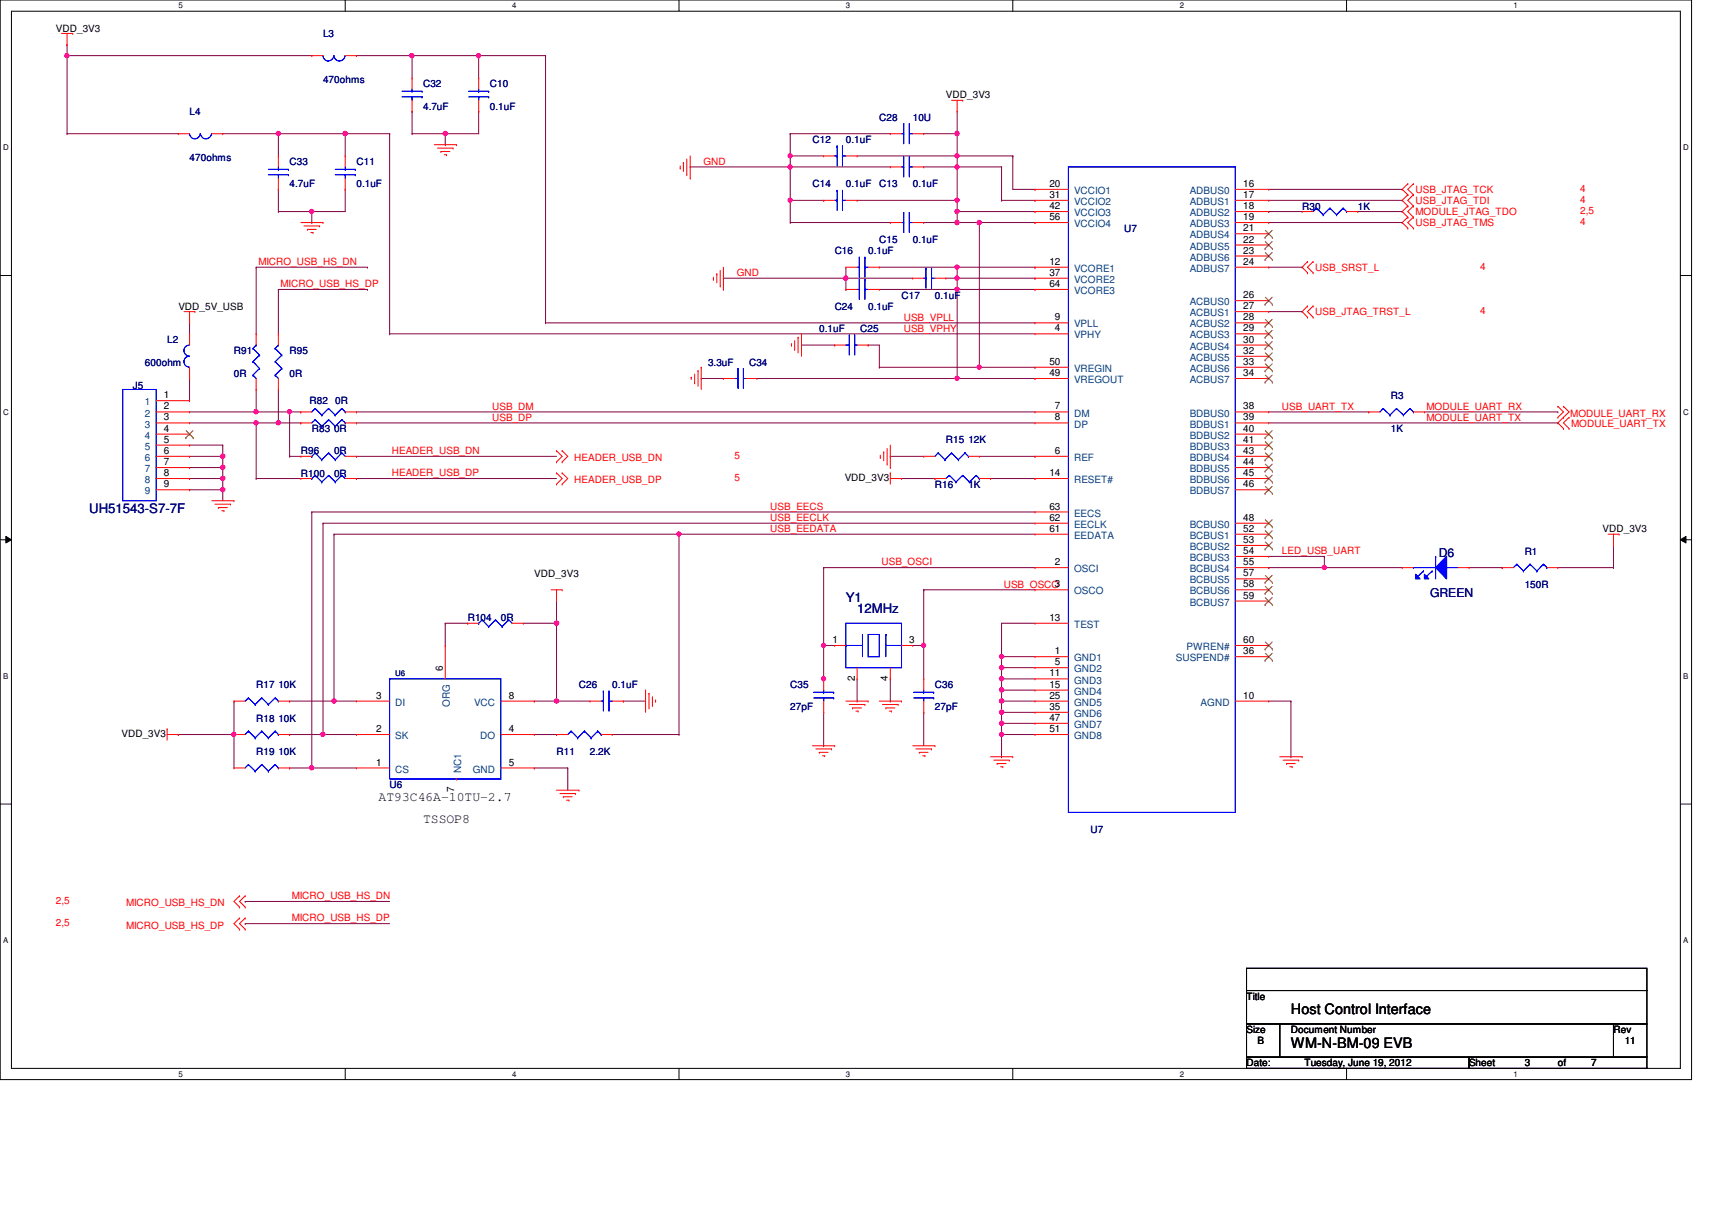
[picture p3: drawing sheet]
<svg xmlns="http://www.w3.org/2000/svg" width="297mm" height="210mm" viewBox="0 0 297 210" stroke-linecap="round" stroke-linejoin="round" font-family="sans-serif">
<defs><g id="words">
<g font-size="2.5">
<text x="224" y="176">Host Control Interface</text>
<text x="224" y="181.8">WM-N-BM-09 EVB</text>
</g>
<g font-size="2.3" fill="#000080">
<text x="15.5" y="88.9">UH51543-S7-7F</text>
<text x="146.8" y="104.4">Y1</text>
<text x="148.7" y="106.3">12MHz</text>
</g>
<g font-size="2.3">
<text x="65.7" y="138.9">AT93C46A-10TU-2.7</text>
<text x="73.4" y="142.8">TSSOP8</text>
</g>
<g font-size="2.1" fill="#000080">
<text x="249.6" y="96.6">D6</text>
<text x="248.1" y="103.5">GREEN</text>
</g>
<g font-size="1.7">
<text x="9.7" y="5.5">VDD_3V3</text>
<text x="164.1" y="17.1">VDD_3V3</text>
<text x="182.1" y="32.4">20</text>
<text x="182.1" y="34.3">31</text>
<text x="215.7" y="32.4">16</text>
<text x="215.7" y="34.3">17</text>
<text x="182.1" y="36.3">42</text>
<text x="182.1" y="38.2">56</text>
<text x="215.7" y="36.3">18</text>
<text x="215.7" y="38.2">19</text>
<text x="215.7" y="40.1">21</text>
<text x="182.1" y="45.9">12</text>
<text x="182.1" y="47.8">37</text>
<text x="215.7" y="42.1">22</text>
<text x="215.7" y="44">23</text>
<text x="215.7" y="45.9">24</text>
<text x="30.9" y="53.8">VDD_5V_USB</text>
<text x="182.1" y="49.8">64</text>
<text x="215.7" y="51.7">26</text>
<text x="215.7" y="53.6">27</text>
<text x="183" y="57.5">4</text>
<text x="183" y="55.6">9</text>
<text x="215.7" y="55.6">28</text>
<text x="215.7" y="57.5">29</text>
<text x="215.7" y="59.4">30</text>
<text x="182.1" y="63.3">50</text>
<text x="182.1" y="65.2">49</text>
<text x="215.7" y="61.4">32</text>
<text x="215.7" y="63.3">33</text>
<text x="215.7" y="65.2">34</text>
<text x="28.4" y="69.1">1</text>
<text x="28.4" y="71">2</text>
<text x="183" y="71">7</text>
<text x="215.7" y="71">38</text>
<text x="28.4" y="72.9">3</text>
<text x="28.4" y="74.9">4</text>
<text x="28.4" y="76.8">5</text>
<text x="183" y="72.9">8</text>
<text x="215.7" y="72.9">39</text>
<text x="215.7" y="74.9">40</text>
<text x="215.7" y="76.8">41</text>
<text x="28.4" y="78.7">6</text>
<text x="28.4" y="80.7">7</text>
<text x="28.4" y="82.6">8</text>
<text x="146.6" y="83.5">VDD_3V3</text>
<text x="182.1" y="82.6">14</text>
<text x="183" y="78.7">6</text>
<text x="215.7" y="78.7">43</text>
<text x="215.7" y="80.7">44</text>
<text x="215.7" y="82.6">45</text>
<text x="28.4" y="84.5">9</text>
<text x="182.1" y="88.4">63</text>
<text x="215.7" y="84.5">46</text>
<text x="182.1" y="92.2">61</text>
<text x="182.1" y="90.3">62</text>
<text x="215.7" y="90.3">48</text>
<text x="215.7" y="92.2">52</text>
<text x="215.7" y="94.2">53</text>
<text x="278" y="92.4">VDD_3V3</text>
<text x="92.7" y="100.1">VDD_3V3</text>
<text x="183" y="98">2</text>
<text x="215.7" y="96.1">54</text>
<text x="215.7" y="98">55</text>
<text x="215.7" y="100">57</text>
<text x="215.7" y="101.9">58</text>
<text x="182.1" y="107.7">13</text>
<text x="215.7" y="103.8">59</text>
<text x="144.4" y="111.5">1</text>
<text x="157.8" y="111.5">3</text>
<text x="183" y="113.5">1</text>
<text x="215.7" y="111.5">60</text>
<text x="215.7" y="113.5">36</text>
<text x="76.8" y="116.4" transform="rotate(-90 76.8 116.4)">6</text>
<text x="148.3" y="118.2" transform="rotate(-90 148.3 118.2)">2</text>
<text x="154" y="118.2" transform="rotate(-90 154 118.2)">4</text>
<text x="182.1" y="117.3">11</text>
<text x="182.1" y="119.3">15</text>
<text x="183" y="115.4">5</text>
<text x="65.3" y="121.2">3</text>
<text x="88.3" y="121.2">8</text>
<text x="182.1" y="121.2">25</text>
<text x="182.1" y="123.1">35</text>
<text x="182.1" y="125.1">47</text>
<text x="215.7" y="121.2">10</text>
<text x="21.1" y="127.9">VDD_3V3</text>
<text x="65.3" y="127">2</text>
<text x="88.3" y="127">4</text>
<text x="182.1" y="127">51</text>
<text x="65.3" y="132.8">1</text>
<text x="78.8" y="137.5" transform="rotate(-90 78.8 137.5)">7</text>
<text x="88.3" y="132.8">5</text>
<text x="216.3" y="173.4">Title</text>
<text x="216.3" y="179.2">Size</text>
<text x="224" y="179.2">Document Number</text>
<text x="279.9" y="179.2">Rev</text>
<text x="216.3" y="185">Date:</text>
<text x="218.2" y="181.1">B</text>
<text x="226.3" y="185">Tuesday, June 19, 2012</text>
<text x="254.9" y="185">Sheet</text>
<text x="264.5" y="185">3</text>
<text x="270.3" y="185">of</text>
<text x="276.1" y="185">7</text>
<text x="281.9" y="181.1">11</text>
</g>
<g font-size="1.7" fill="#000080">
<text x="56" y="6.4">L3</text>
<text x="56" y="14.4">470ohms</text>
<text x="73.4" y="15.2">C32</text>
<text x="85" y="15.2">C10</text>
<text x="32.9" y="20">L4</text>
<text x="73.4" y="19">4.7uF</text>
<text x="85" y="19">0.1uF</text>
<text x="152.6" y="20.9">C28</text>
<text x="158.4" y="20.9">10U</text>
<text x="32.9" y="27.9">470ohms</text>
<text x="50.2" y="28.7">C33</text>
<text x="61.8" y="28.7">C11</text>
<text x="141" y="24.8">C12</text>
<text x="146.8" y="24.8">0.1uF</text>
<text x="50.2" y="32.5">4.7uF</text>
<text x="61.8" y="32.5">0.1uF</text>
<text x="141" y="32.5">C14</text>
<text x="146.8" y="32.5">0.1uF</text>
<text x="152.6" y="32.5">C13</text>
<text x="158.4" y="32.5">0.1uF</text>
<text x="195" y="40.2">U7</text>
<text x="225.9" y="36.4">R30</text>
<text x="235.6" y="36.4">1K</text>
<text x="144.8" y="44.1">C16</text>
<text x="150.6" y="44.1">0.1uF</text>
<text x="152.6" y="42.2">C15</text>
<text x="158.4" y="42.2">0.1uF</text>
<text x="144.8" y="53.8">C24</text>
<text x="150.6" y="53.8">0.1uF</text>
<text x="156.4" y="51.8">C17</text>
<text x="162.2" y="51.8">0.1uF</text>
<text x="29" y="59.5">L2</text>
<text x="142.2" y="57.6">0.1uF</text>
<text x="149.3" y="57.6">C25</text>
<text x="25.1" y="63.4">600ohm</text>
<text x="40.6" y="61.5">R91</text>
<text x="40.6" y="65.3">0R</text>
<text x="50.2" y="61.5">R95</text>
<text x="50.2" y="65.3">0R</text>
<text x="122.8" y="63.4">3.3uF</text>
<text x="130" y="63.4">C34</text>
<text x="23" y="67.4">J5</text>
<text x="53.7" y="70.1">R82</text>
<text x="58.2" y="70.1">0R</text>
<text x="241.3" y="69.2">R3</text>
<text x="54.1" y="75">R83 0R</text>
<text x="164.1" y="76.9">R15 12K</text>
<text x="241.3" y="75">1K</text>
<text x="52.2" y="78.8">R96</text>
<text x="52.2" y="82.7">R100</text>
<text x="58" y="78.8">0R</text>
<text x="58" y="82.7">0R</text>
<text x="162.2" y="84.6">R16</text>
<text x="168" y="84.6">1K</text>
<text x="264.5" y="96.2">R1</text>
<text x="81.1" y="107.8">R104</text>
<text x="86.9" y="107.8">0R</text>
<text x="264.5" y="102">150R</text>
<text x="44.4" y="119.4">R17 10K</text>
<text x="100.5" y="119.4">C26</text>
<text x="106.2" y="119.4">0.1uF</text>
<text x="137.1" y="119.4">C35</text>
<text x="162.2" y="119.4">C36</text>
<text x="44.4" y="125.2">R18 10K</text>
<text x="137.1" y="123.2">27pF</text>
<text x="162.2" y="123.2">27pF</text>
<text x="44.4" y="131">R19 10K</text>
<text x="96.6" y="131">R11</text>
<text x="102.4" y="131">2.2K</text>
<text x="67.6" y="136.7">U6</text>
<text x="189.2" y="144.5">U7</text>
</g>
<g font-size="1.7" fill="#f00">
<text x="122" y="28.6">GND</text>
<text x="245.6" y="33.5">USB_JTAG_TCK</text>
<text x="245.6" y="35.4">USB_JTAG_TDI</text>
<text x="274.2" y="33.3">4</text>
<text x="274.2" y="35.2">4</text>
<text x="245.6" y="37.3">MODULE_JTAG_TDO</text>
<text x="245.6" y="39.3">USB_JTAG_TMS</text>
<text x="274.2" y="37.1">2,5</text>
<text x="274.2" y="39.1">4</text>
<text x="44.8" y="46">MICRO_USB_HS_DN</text>
<text x="127.8" y="47.9">GND</text>
<text x="228.2" y="47">USB_SRST_L</text>
<text x="256.8" y="46.8">4</text>
<text x="48.7" y="49.8">MICRO_USB_HS_DP</text>
<text x="156.8" y="57.5">USB_VPHY</text>
<text x="156.8" y="55.6">USB_VPLL</text>
<text x="228.2" y="54.7">USB_JTAG_TRST_L</text>
<text x="256.8" y="54.5">4</text>
<text x="85.4" y="71.1">USB_DM</text>
<text x="222.4" y="71.1">USB_UART_TX</text>
<text x="247.5" y="71.1">MODULE_UART_RX</text>
<text x="85.4" y="73">USB_DP</text>
<text x="247.5" y="73">MODULE_UART_TX</text>
<text x="272.5" y="72.3">MODULE_UART_RX</text>
<text x="272.6" y="74">MODULE_UART_TX</text>
<text x="68" y="78.8">HEADER_USB_DN</text>
<text x="68" y="82.6">HEADER_USB_DP</text>
<text x="99.6" y="80">HEADER_USB_DN</text>
<text x="99.6" y="83.9">HEADER_USB_DP</text>
<text x="127.5" y="79.6">5</text>
<text x="127.5" y="83.5">5</text>
<text x="133.6" y="88.4">USB_EECS</text>
<text x="133.6" y="90.4">USB_EECLK</text>
<text x="133.6" y="92.3">USB_EEDATA</text>
<text x="152.9" y="98.1">USB_OSCI</text>
<text x="174.2" y="101.9">USB_OSCO3</text>
<text x="222.4" y="96.1">LED_USB_UART</text>
<text x="50.6" y="156">MICRO_USB_HS_DN</text>
<text x="9.7" y="156.8">2,5</text>
<text x="9.7" y="160.7">2,5</text>
<text x="21.9" y="157.2">MICRO_USB_HS_DN</text>
<text x="21.9" y="161.1">MICRO_USB_HS_DP</text>
<text x="50.6" y="159.9">MICRO_USB_HS_DP</text>
</g>
<g font-size="1.7" fill="#004080">
<text x="186.3" y="33.7">VCCIO1</text>
<text x="186.3" y="35.6">VCCIO2</text>
<text x="206.4" y="33.7">ADBUS0</text>
<text x="206.4" y="35.6">ADBUS1</text>
<text x="186.3" y="37.5">VCCIO3</text>
<text x="186.3" y="39.4">VCCIO4</text>
<text x="206.4" y="37.5">ADBUS2</text>
<text x="206.4" y="39.4">ADBUS3</text>
<text x="206.4" y="41.4">ADBUS4</text>
<text x="186.3" y="47.2">VCORE1</text>
<text x="206.4" y="43.3">ADBUS5</text>
<text x="206.4" y="45.2">ADBUS6</text>
<text x="206.4" y="47.2">ADBUS7</text>
<text x="186.3" y="49.1">VCORE2</text>
<text x="186.3" y="51">VCORE3</text>
<text x="206.4" y="53">ACBUS0</text>
<text x="186.3" y="58.7">VPHY</text>
<text x="186.3" y="56.8">VPLL</text>
<text x="206.4" y="54.9">ACBUS1</text>
<text x="206.4" y="56.8">ACBUS2</text>
<text x="206.4" y="58.7">ACBUS3</text>
<text x="186.3" y="64.5">VREGIN</text>
<text x="206.4" y="60.7">ACBUS4</text>
<text x="206.4" y="62.6">ACBUS5</text>
<text x="206.4" y="64.5">ACBUS6</text>
<text x="25.1" y="70.3">1</text>
<text x="186.3" y="66.5">VREGOUT</text>
<text x="206.4" y="66.5">ACBUS7</text>
<text x="25.1" y="72.3">2</text>
<text x="25.1" y="74.2">3</text>
<text x="25.1" y="76.1">4</text>
<text x="186.3" y="72.3">DM</text>
<text x="186.3" y="74.2">DP</text>
<text x="206.4" y="72.3">BDBUS0</text>
<text x="206.4" y="74.2">BDBUS1</text>
<text x="206.4" y="76.1">BDBUS2</text>
<text x="25.1" y="78">5</text>
<text x="25.1" y="80">6</text>
<text x="25.1" y="81.9">7</text>
<text x="25.1" y="83.8">8</text>
<text x="186.3" y="80">REF</text>
<text x="186.3" y="83.8">RESET#</text>
<text x="206.4" y="78">BDBUS3</text>
<text x="206.4" y="80">BDBUS4</text>
<text x="206.4" y="81.9">BDBUS5</text>
<text x="206.4" y="83.8">BDBUS6</text>
<text x="25.1" y="85.8">9</text>
<text x="186.3" y="89.6">EECS</text>
<text x="206.4" y="85.8">BDBUS7</text>
<text x="186.3" y="93.5">EEDATA</text>
<text x="186.3" y="91.6">EECLK</text>
<text x="206.4" y="91.6">BCBUS0</text>
<text x="206.4" y="93.5">BCBUS1</text>
<text x="206.4" y="95.4">BCBUS2</text>
<text x="186.3" y="99.3">OSCI</text>
<text x="206.4" y="97.3">BCBUS3</text>
<text x="206.4" y="99.3">BCBUS4</text>
<text x="206.4" y="101.2">BCBUS5</text>
<text x="186.3" y="103.1">OSCO</text>
<text x="206.4" y="103.1">BCBUS6</text>
<text x="206.4" y="105.1">BCBUS7</text>
<text x="186.3" y="108.9">TEST</text>
<text x="205.9" y="112.8">PWREN#</text>
<text x="186.3" y="114.7">GND1</text>
<text x="186.3" y="116.6">GND2</text>
<text x="186.3" y="118.6">GND3</text>
<text x="204" y="114.7">SUSPEND#</text>
<text x="68.6" y="122.4">DI</text>
<text x="78.1" y="122.7" transform="rotate(-90 78.1 122.7)">ORG</text>
<text x="82.3" y="122.4">VCC</text>
<text x="186.3" y="120.5">GND4</text>
<text x="186.3" y="122.4">GND5</text>
<text x="186.3" y="124.4">GND6</text>
<text x="208.3" y="122.4">AGND</text>
<text x="68.6" y="128.2">SK</text>
<text x="83.3" y="128.2">DO</text>
<text x="186.3" y="126.3">GND7</text>
<text x="186.3" y="128.2">GND8</text>
<text x="68.6" y="134">CS</text>
<text x="80" y="134.2" transform="rotate(-90 80 134.2)">NC1</text>
<text x="82" y="134">GND</text>
</g>
<g font-size="1.4">
<text x="30.9" y="1.4">5</text>
<text x="88.9" y="1.4">4</text>
<text x="146.8" y="1.4">3</text>
<text x="204.7" y="1.4">2</text>
<text x="262.6" y="1.4">1</text>
<text x=".5" y="26.1">D</text>
<text x="292.1" y="26.1">D</text>
<text x=".5" y="71.9">C</text>
<text x="292.1" y="71.9">C</text>
<text x=".5" y="117.8">B</text>
<text x="292.1" y="117.8">B</text>
<text x=".5" y="163.6">A</text>
<text x="292.1" y="163.6">A</text>
<text x="30.9" y="186.8">5</text>
<text x="88.9" y="186.8">4</text>
<text x="146.8" y="186.8">3</text>
<text x="204.7" y="186.8">2</text>
<text x="262.6" y="186.8">1</text>
</g>
<text font-size="1.4" fill="#000080" x="68.6" y="117.3">U6</text>
</g></defs>
<path d="M0 0h293.5v187.3h-293.5zM2 1.9h289.5v183.4h-289.5z" fill="none" stroke="#000" stroke-width=".17"/>
<g fill="#fff">
<path d="M30.9 .2h.8v1.5h-.8z"/>
<path d="M30.9 185.5h.8v1.6h-.8z"/>
</g>
<path d="M59.9 0v1.9M59.9 185.3v2" fill="none" stroke="#000" stroke-width=".17"/>
<g fill="#fff">
<path d="M88.9 .2h.7v1.5h-.7z"/>
<path d="M88.9 185.5h.7v1.6h-.7z"/>
</g>
<path d="M117.8 0v1.9M117.8 185.3v2" fill="none" stroke="#000" stroke-width=".17"/>
<g fill="#fff">
<path d="M146.8 .2h.7v1.5h-.7z"/>
<path d="M146.8 185.5h.7v1.6h-.7z"/>
</g>
<path d="M175.7 0v1.9M175.7 185.3v2" fill="none" stroke="#000" stroke-width=".17"/>
<g fill="#fff">
<path d="M204.7 .2h.7v1.5h-.7z"/>
<path d="M204.7 185.5h.7v1.6h-.7z"/>
</g>
<path d="M233.6 0v1.9M233.6 185.3v2" fill="none" stroke="#000" stroke-width=".17"/>
<g fill="#fff">
<path d="M262.6 .2h.8v1.5h-.8z"/>
<path d="M262.6 185.5h.8v1.6h-.8z"/>
<path d="M.5 24.8h1v1.6h-1z"/>
<path d="M292.1 24.8h.9v1.6h-.9z"/>
<path d="M.5 70.7h1v1.5h-1z"/>
<path d="M292.1 70.7h.9v1.5h-.9z"/>
</g>
<path d="M0 47.8h2M291.5 47.8h2" fill="none" stroke="#000" stroke-width=".17"/>
<g fill="#fff">
<path d="M.5 116.5h.9v1.6h-.9z"/>
<path d="M292.1 116.5h.8v1.6h-.8z"/>
</g>
<path d="M0 93.6h2M1 93l1 .6-1 .6zM291.5 93.6l1-.6v1.2zM291.5 93.6h2" fill="none" stroke="#000" stroke-width=".17"/>
<path d="M1 93l1 .6-1 .6zM291.5 93.6l1-.6v1.2z" fill="#000"/>
<g fill="#fff">
<path d="M.5 162.4h.9v1.5h-.9z"/>
<path d="M292.1 162.4h.8v1.5h-.8z"/>
</g>
<path d="M0 139.5h2M291.5 139.5h2" fill="none" stroke="#000" stroke-width=".17"/>
<path d="M160.3 23.2h5.8M166.1 23.2h.1M166.1 27.1h.1M166.1 23.2v3.9" fill="none" stroke="#800040" stroke-width=".17"/>
<circle cx="166" cy="23.2" r=".38" fill="#f0f"/>
<circle cx="166" cy="23.2" r=".38" fill="none" stroke="#f0f" stroke-width=".17"/>
<path d="M148.7 27.1h27M166.1 27.1h.1M175.7 27.1h.1M175.7 27.1v5.8h3.9M179.6 32.9h.1" fill="none" stroke="#800040" stroke-width=".17"/>
<circle cx="166" cy="27" r=".37" fill="#f0f"/>
<circle cx="166" cy="27" r=".37" fill="none" stroke="#f0f" stroke-width=".17"/>
<path d="M166.1 29h.1M166.1 27.1v1.9" fill="none" stroke="#800040" stroke-width=".17"/>
<circle cx="166" cy="29" r=".38" fill="#f0f"/>
<circle cx="166" cy="29" r=".38" fill="none" stroke="#f0f" stroke-width=".17"/>
<path d="M166.1 34.8h.1M166.1 36.7h.1M166.1 29v7.7" fill="none" stroke="#800040" stroke-width=".17"/>
<circle cx="166" cy="36.7" r=".37" fill="#f0f"/>
<circle cx="166" cy="36.7" r=".37" fill="none" stroke="#f0f" stroke-width=".17"/>
<path d="M166.1 38.6h3.8M169.9 38.6h.1" fill="none" stroke="#800040" stroke-width=".17"/>
<circle cx="166" cy="38.6" r=".38" fill="#f0f"/>
<circle cx="166" cy="38.6" r=".38" fill="none" stroke="#f0f" stroke-width=".17"/>
<path d="M137.1 23.2h.1M137.1 27.1h.1M137.1 23.2h17.4M137.1 27.1h5.8M137.1 23.2v3.9" fill="none" stroke="#800040" stroke-width=".17"/>
<circle cx="137.1" cy="27" r=".37" fill="#f0f"/>
<circle cx="137.1" cy="27" r=".37" fill="none" stroke="#f0f" stroke-width=".17"/>
<path d="M137.1 29h.1M137.1 27.1v1.9M137.1 29h17.4" fill="none" stroke="#800040" stroke-width=".17"/>
<circle cx="137.1" cy="29" r=".38" fill="#f0f"/>
<circle cx="137.1" cy="29" r=".38" fill="none" stroke="#f0f" stroke-width=".17"/>
<path d="M137.1 34.8h.1M137.1 29v5.8M137.1 34.8h5.8M142.9 34.8h.1M148.7 34.8h17.4M160.3 29h5.8M166.1 29h.1M166.1 34.8h.1" fill="none" stroke="#800040" stroke-width=".17"/>
<circle cx="166" cy="34.7" r=".37" fill="#f0f"/>
<circle cx="166" cy="34.7" r=".37" fill="none" stroke="#f0f" stroke-width=".17"/>
<path d="M137.1 38.6h.1M137.1 34.8h.1M137.1 38.6h17.4M137.1 34.8v3.8M160.3 38.6h5.8M166.1 38.6h.1" fill="none" stroke="#800040" stroke-width=".17"/>
<circle cx="137.1" cy="34.7" r=".37" fill="#f0f"/>
<circle cx="137.1" cy="34.7" r=".37" fill="none" stroke="#f0f" stroke-width=".17"/>
<path d="M119.8 29h.1M119.8 29h17.3M152.6 46.4h13.5M166.1 46.4h.1" fill="none" stroke="#800040" stroke-width=".17"/>
<circle cx="166" cy="46.3" r=".37" fill="#f0f"/>
<circle cx="166" cy="46.3" r=".37" fill="none" stroke="#f0f" stroke-width=".17"/>
<path d="M152.6 50.2h13.5M166.1 50.2h.1" fill="none" stroke="#800040" stroke-width=".17"/>
<circle cx="166" cy="50.2" r=".37" fill="#f0f"/>
<circle cx="166" cy="50.2" r=".37" fill="none" stroke="#f0f" stroke-width=".17"/>
<path d="M164.1 48.3h2M166.1 48.3h.1" fill="none" stroke="#800040" stroke-width=".17"/>
<circle cx="166" cy="48.3" r=".38" fill="#f0f"/>
<circle cx="166" cy="48.3" r=".38" fill="none" stroke="#f0f" stroke-width=".17"/>
<path d="M125.5 48.3h.1M125.5 48.3h32.9M146.8 48.3h.1M146.8 46.4v1.9M166.1 48.3h.1M166.1 50.2h.1M166.1 48.3h13.5M166.1 50.2h13.5M179.6 46.4h.1M179.6 48.3h.1M179.6 50.2h.1M179.6 46.4h-13.5v3.8" fill="none" stroke="#800040" stroke-width=".17"/>
<circle cx="146.7" cy="48.3" r=".38" fill="#f0f"/>
<circle cx="146.7" cy="48.3" r=".38" fill="none" stroke="#f0f" stroke-width=".17"/>
<path d="M146.8 50.2h.1M146.8 48.3v1.9M38.6 77.2h.1M38.6 79.2h.1M38.6 77.2v3.9M61.8 71.5h.1M61.8 73.4h.1M61.8 71.5h117.8M61.8 73.4h117.8" fill="none" stroke="#800040" stroke-width=".17"/>
<circle cx="38.7" cy="79.1" r=".37" fill="#f0f"/>
<circle cx="38.7" cy="79.1" r=".37" fill="none" stroke="#f0f" stroke-width=".17"/>
<path d="M32.9 77.2h.1M32.9 79.2h.1M32.9 77.2h5.7M32.9 79.2h5.7M32.9 81.1h.1M32.9 83h.1M32.9 81.1h5.7M32.9 83h5.7" fill="none" stroke="#800040" stroke-width=".17"/>
<circle cx="38.7" cy="83" r=".37" fill="#f0f"/>
<circle cx="38.7" cy="83" r=".37" fill="none" stroke="#f0f" stroke-width=".17"/>
<path d="M38.6 81.1h.1M38.6 81.1v1.9" fill="none" stroke="#800040" stroke-width=".17"/>
<circle cx="38.6" cy="81.1" r=".38" fill="#f0f"/>
<circle cx="38.6" cy="81.1" r=".38" fill="none" stroke="#f0f" stroke-width=".17"/>
<g fill="none" stroke="#800040" stroke-width=".17">
<path d="M32.9 56h.1M32.9 56v1.9M32.9 65.7h.1M32.9 65.7v3.8M220.1 71.5h17.4M220.1 73.4h50.2M237.5 71.5h.1M247.1 71.5h23.2M270.3 73.4h.1M270.3 71.5h.1M32.9 85h.1M38.6 83h.1"/>
<path d="M38.6 83v2h-5.7M173.8 113.9h.1M173.8 115.8h.1M173.8 113.9h5.8M173.8 113.9v1.9"/>
</g>
<circle cx="173.8" cy="115.8" r=".38" fill="#f0f"/>
<circle cx="173.8" cy="115.8" r=".38" fill="none" stroke="#f0f" stroke-width=".17"/>
<path d="M173.8 115.8h.1M173.8 117.8h.1M173.8 115.8h5.8M173.8 115.8v2" fill="none" stroke="#800040" stroke-width=".17"/>
<circle cx="173.8" cy="117.7" r=".37" fill="#f0f"/>
<circle cx="173.8" cy="117.7" r=".37" fill="none" stroke="#f0f" stroke-width=".17"/>
<path d="M173.8 117.8h.1M173.8 119.7h.1M173.8 117.8h5.8M173.8 117.8v1.9" fill="none" stroke="#800040" stroke-width=".17"/>
<circle cx="173.8" cy="119.7" r=".38" fill="#f0f"/>
<circle cx="173.8" cy="119.7" r=".38" fill="none" stroke="#f0f" stroke-width=".17"/>
<path d="M173.8 119.7h.1M173.8 119.7h5.8M173.8 119.7v1.9M173.8 121.6h.1" fill="none" stroke="#800040" stroke-width=".17"/>
<circle cx="173.8" cy="121.6" r=".37" fill="#f0f"/>
<circle cx="173.8" cy="121.6" r=".37" fill="none" stroke="#f0f" stroke-width=".17"/>
<path d="M173.8 121.6h.1M173.8 123.6h.1M173.8 121.6h5.8M173.8 121.6v2" fill="none" stroke="#800040" stroke-width=".17"/>
<circle cx="173.8" cy="123.5" r=".37" fill="#f0f"/>
<circle cx="173.8" cy="123.5" r=".37" fill="none" stroke="#f0f" stroke-width=".17"/>
<path d="M173.8 123.6h.1M173.8 125.5h.1M173.8 123.6h5.8M173.8 123.6v1.9" fill="none" stroke="#800040" stroke-width=".17"/>
<circle cx="173.8" cy="125.5" r=".38" fill="#f0f"/>
<circle cx="173.8" cy="125.5" r=".38" fill="none" stroke="#f0f" stroke-width=".17"/>
<path d="M173.8 125.5h.1M173.8 127.4h.1M173.8 125.5h5.8M173.8 125.5v1.9M173.8 127.4h5.8" fill="none" stroke="#800040" stroke-width=".17"/>
<circle cx="173.8" cy="127.4" r=".37" fill="#f0f"/>
<circle cx="173.8" cy="127.4" r=".37" fill="none" stroke="#f0f" stroke-width=".17"/>
<path d="M173.8 108.1h.1M173.8 113.9h.1M173.8 108.1v5.8M173.8 108.1h5.8M173.8 131.3h.1M173.8 127.4v3.9" fill="none" stroke="#800040" stroke-width=".17"/>
<circle cx="173.8" cy="113.9" r=".37" fill="#f0f"/>
<circle cx="173.8" cy="113.9" r=".37" fill="none" stroke="#f0f" stroke-width=".17"/>
<path d="M160.3 102.3h.1M160.3 112h.1M160.3 102.3h19.3M160.3 112v5.8M220.1 121.6h3.9M224 121.6h.1M224 131.3h.1M224 121.6v9.7" fill="none" stroke="#800040" stroke-width=".17"/>
<circle cx="160.2" cy="111.9" r=".37" fill="#f0f"/>
<circle cx="160.2" cy="111.9" r=".37" fill="none" stroke="#f0f" stroke-width=".17"/>
<path d="M142.9 98.5h.1M142.9 98.5h36.7M142.9 98.5v13.5M142.9 112h.1" fill="none" stroke="#800040" stroke-width=".17"/>
<circle cx="142.9" cy="111.9" r=".37" fill="#f0f"/>
<circle cx="142.9" cy="111.9" r=".37" fill="none" stroke="#f0f" stroke-width=".17"/>
<g fill="none" stroke="#800040" stroke-width=".17">
<path d="M154.5 79.2h.1M154.5 79.2h5.8M169.9 79.2h9.7M179.6 79.2h.1M156.4 83h5.8M162.2 83h.1M171.9 83h7.7M179.6 83h.1M30.9 127.4h.1M30.9 127.4h9.7M40.6 127.4h.1M40.6 127.4v5.8"/>
<path d="M54.1 133.2h.1M54.1 133.2h7.7M56 127.4h.1M56 127.4h5.8M58 121.6h.1M58 121.6h3.8M142.9 129.4h.1M142.9 123.6v5.8M160.3 123.6h.1M160.3 123.6v5.8"/>
</g>
<circle cx="40.6" cy="127.4" r=".37" fill="#f0f"/>
<circle cx="40.6" cy="127.4" r=".37" fill="none" stroke="#f0f" stroke-width=".17"/>
<path d="M38.6 85h.1M38.6 85v1.9M54.1 88.8h.1M54.1 88.8h125.5M56 90.8h.1M56 90.8h123.6M117.8 92.7h.1M117.8 92.7h61.8" fill="none" stroke="#800040" stroke-width=".17"/>
<circle cx="38.7" cy="84.9" r=".37" fill="#f0f"/>
<circle cx="38.7" cy="84.9" r=".37" fill="none" stroke="#f0f" stroke-width=".17"/>
<path d="M117.8 92.7h.1M117.8 92.7v34.7" fill="none" stroke="#800040" stroke-width=".17"/>
<circle cx="117.8" cy="92.6" r=".37" fill="#f0f"/>
<circle cx="117.8" cy="92.6" r=".37" fill="none" stroke="#f0f" stroke-width=".17"/>
<path d="M58 92.7h.1M58 92.7h59.8M220.1 98.5h.1M220.1 96.5h9.7M220.1 98.5h9.7M229.8 96.5h.1M229.8 98.5h.1M229.8 96.5v2M279.9 94.6h.1M279.9 94.6v3.9M108.2 121.6h.1M108.2 121.6h3.8" fill="none" stroke="#800040" stroke-width=".17"/>
<circle cx="229.8" cy="98.4" r=".37" fill="#f0f"/>
<circle cx="229.8" cy="98.4" r=".37" fill="none" stroke="#f0f" stroke-width=".17"/>
<path d="M150.6 59.9h.1M150.6 59.9h2M131.3 65.7h34.8M166.1 65.7h.1" fill="none" stroke="#800040" stroke-width=".17"/>
<circle cx="166" cy="65.6" r=".37" fill="#f0f"/>
<circle cx="166" cy="65.6" r=".37" fill="none" stroke="#f0f" stroke-width=".17"/>
<g fill="none" stroke="#800040" stroke-width=".17">
<path d="M94.7 9.7h.1M94.7 9.7v46.3M59.9 23.2h.1M59.9 23.2v3.9M67.6 23.2h.1M67.6 23.2v34.7M67.6 57.9h.1M67.6 57.9h112M139.1 59.9h5.7M144.8 59.9h.1M152.6 59.9v3.8M121.7 65.7h.1"/>
<path d="M121.7 65.7h3.8M152.6 63.7h.1"/>
</g>
<circle cx="59.9" cy="23.2" r=".38" fill="#f0f"/>
<circle cx="59.9" cy="23.2" r=".38" fill="none" stroke="#f0f" stroke-width=".17"/>
<path d="M48.3 23.2h.1M48.3 23.2v3.9" fill="none" stroke="#800040" stroke-width=".17"/>
<circle cx="48.3" cy="23.2" r=".38" fill="#f0f"/>
<circle cx="48.3" cy="23.2" r=".38" fill="none" stroke="#f0f" stroke-width=".17"/>
<path d="M48.3 32.9h.1M48.3 32.9v3.8M54.1 36.7h.1M54.1 38.6h.1M54.1 36.7v1.9M59.9 32.9h.1M59.9 32.9v3.8h-5.8" fill="none" stroke="#800040" stroke-width=".17"/>
<circle cx="54.1" cy="36.7" r=".37" fill="#f0f"/>
<circle cx="54.1" cy="36.7" r=".37" fill="none" stroke="#f0f" stroke-width=".17"/>
<path d="M11.6 9.7h.1M11.6 9.7v13.5M83.1 9.7h.1M83.1 9.7v3.8M11.6 23.2h.1M11.6 23.2h19.3M38.6 23.2h29M48.3 36.7h.1M48.3 23.2h.1M48.3 36.7h5.8M59.9 23.2h.1M67.6 23.2h.1" fill="none" stroke="#800040" stroke-width=".17"/>
<circle cx="83" cy="9.6" r=".38" fill="#f0f"/>
<circle cx="83" cy="9.6" r=".38" fill="none" stroke="#f0f" stroke-width=".17"/>
<path d="M71.5 9.7h.1M71.5 9.7v3.8" fill="none" stroke="#800040" stroke-width=".17"/>
<circle cx="71.5" cy="9.6" r=".38" fill="#f0f"/>
<circle cx="71.5" cy="9.6" r=".38" fill="none" stroke="#f0f" stroke-width=".17"/>
<path d="M71.5 19.3h.1M71.5 19.3v3.9M83.1 19.3h.1M83.1 19.3v3.9h-5.8M77.3 23.2h.1M77.3 25.1h.1M77.3 23.2v1.9" fill="none" stroke="#800040" stroke-width=".17"/>
<circle cx="77.3" cy="23.2" r=".38" fill="#f0f"/>
<circle cx="77.3" cy="23.2" r=".38" fill="none" stroke="#f0f" stroke-width=".17"/>
<path d="M11.6 9.7h.1M11.6 9.7h42.5M61.8 9.7h32.9M71.5 9.7h.1M83.1 9.7h.1M94.7 9.7h.1M71.5 23.2h.1M71.5 23.2h5.8" fill="none" stroke="#800040" stroke-width=".17"/>
<circle cx="11.6" cy="9.6" r=".38" fill="#f0f"/>
<circle cx="11.6" cy="9.6" r=".38" fill="none" stroke="#f0f" stroke-width=".17"/>
<path d="M11.6 7.7h.1M11.6 7.7v2M94.7 56h.1M94.7 56h84.9M166.1 50.2v15.5M32.9 71.5h11.5M44.4 71.5h.1M152.6 63.7h17.3M166.1 65.7h.1M166.1 65.7h13.5M169.9 63.7h.1M179.6 65.7h.1" fill="none" stroke="#800040" stroke-width=".17"/>
<circle cx="44.4" cy="71.4" r=".38" fill="#f0f"/>
<circle cx="44.4" cy="71.4" r=".38" fill="none" stroke="#f0f" stroke-width=".17"/>
<path d="M32.9 73.4h11.5M44.4 73.4h.1" fill="none" stroke="#800040" stroke-width=".17"/>
<circle cx="44.4" cy="73.3" r=".37" fill="#f0f"/>
<circle cx="44.4" cy="73.3" r=".37" fill="none" stroke="#f0f" stroke-width=".17"/>
<g fill="none" stroke="#800040" stroke-width=".17">
<path d="M220.1 32.9h23.2M220.1 34.8h23.2M220.1 38.6h23.2M243.3 32.9h.1M243.3 34.8h.1M243.3 38.6h.1M220.1 54.1h5.8M225.9 54.1h.1M229.8 98.5h.1M229.8 98.5h13.5M254.9 98.5h5.7M260.6 98.5h.1"/>
<path d="M142.9 112h.1M142.9 117.8h.1M142.9 112h1.9M142.9 112v5.8M158.4 112h1.9M160.3 112h.1M160.3 102.3h.1M160.3 102.3v9.7M42.5 156.4h.1M42.5 156.4h25.1M42.5 160.2h.1M42.5 160.2h25.1"/>
</g>
<circle cx="142.9" cy="117.7" r=".37" fill="#f0f"/>
<circle cx="142.9" cy="117.7" r=".37" fill="none" stroke="#f0f" stroke-width=".17"/>
<path d="M44.4 71.5h.1M44.4 67.6v3.9M44.4 71.5h5.8M48.3 73.4h.1M48.3 67.6v5.8M50.2 71.5h.1M270.3 98.5h9.6M279.9 98.5h.1M148.7 117.8v3.8M154.5 117.8v3.8M148.7 121.6h.1M154.5 121.6h.1" fill="none" stroke="#800040" stroke-width=".17"/>
<circle cx="48.3" cy="73.3" r=".37" fill="#f0f"/>
<circle cx="48.3" cy="73.3" r=".37" fill="none" stroke="#f0f" stroke-width=".17"/>
<g fill="none" stroke="#800040" stroke-width=".17">
<path d="M169.9 38.6v25.1M220.1 36.7h.1M220.1 36.7h5.8M235.6 36.7h7.7M243.3 36.7h.1M44.4 46.4h.1M44.4 46.4v11.5M44.4 46.4h19.4M48.3 50.2h.1M48.3 50.2v7.7M48.3 50.2h15.5M63.8 46.4h.1"/>
<path d="M63.8 50.2h.1M220.1 46.4h5.8M225.9 46.4h.1M48.3 73.4h3.9M52.2 73.4h.1M169.9 63.7h.1"/>
</g>
<circle cx="169.9" cy="38.6" r=".38" fill="#f0f"/>
<circle cx="169.9" cy="38.6" r=".38" fill="none" stroke="#f0f" stroke-width=".17"/>
<circle cx="169.9" cy="63.7" r=".37" fill="#f0f"/>
<circle cx="169.9" cy="63.7" r=".37" fill="none" stroke="#f0f" stroke-width=".17"/>
<g fill="none" stroke="#800040" stroke-width=".17">
<path d="M166.1 19.3v3.9M166.1 23.2h.1M166.1 38.6h.1M166.1 29h7.7M169.9 38.6h9.7M173.8 29h.1M173.8 34.8h.1M173.8 29v5.8M173.8 34.8h5.8M179.6 38.6h.1M179.6 36.7h.1M179.6 34.8h.1"/>
<path d="M179.6 36.7h-13.5v1.9M50.2 79.2h.1M50.2 71.5h.1M50.2 79.2h2M50.2 71.5v7.7M169.9 63.7h9.7M179.6 63.7h.1"/>
</g>
<circle cx="50.2" cy="71.4" r=".38" fill="#f0f"/>
<circle cx="50.2" cy="71.4" r=".38" fill="none" stroke="#f0f" stroke-width=".17"/>
<g fill="none" stroke="#800040" stroke-width=".17">
<path d="M44.4 73.4h.1M44.4 73.4v9.6M44.4 73.4h3.9M48.3 73.4h.1M50.2 71.5h2M52.2 71.5h.1M61.8 79.2h.1M61.8 79.2h34.8M44.4 83h.1M44.4 83h7.8M61.8 83h.1M61.8 83h34.8"/>
<path d="M96.6 108.1h.1M96.6 104.3v3.8M40.6 121.6h.1M40.6 121.6v5.8M96.6 121.6h.1M96.6 121.6h5.8"/>
</g>
<circle cx="96.6" cy="108.1" r=".37" fill="#f0f"/>
<circle cx="96.6" cy="108.1" r=".37" fill="none" stroke="#f0f" stroke-width=".17"/>
<path d="M77.3 108.1h.1M77.3 108.1v3.9M77.3 108.1h3.8M81.1 108.1h.1M90.8 108.1h5.8M96.6 108.1h.1M96.6 108.1v13.5M92.7 121.6h.1M92.7 121.6h3.9M96.6 121.6h.1" fill="none" stroke="#800040" stroke-width=".17"/>
<circle cx="96.6" cy="121.6" r=".37" fill="#f0f"/>
<circle cx="96.6" cy="121.6" r=".37" fill="none" stroke="#f0f" stroke-width=".17"/>
<path d="M58 92.7v28.9M58 121.6h.1M92.7 133.2h.1M92.7 133.2h5.8M92.7 127.4h3.9M96.6 127.4h.1M98.5 133.2h.1M98.5 133.2v3.9M106.2 127.4h11.6M117.8 127.4h.1" fill="none" stroke="#800040" stroke-width=".17"/>
<circle cx="58" cy="121.6" r=".37" fill="#f0f"/>
<circle cx="58" cy="121.6" r=".37" fill="none" stroke="#f0f" stroke-width=".17"/>
<path d="M56 90.8v36.6M50.2 121.6h.1M50.2 121.6h7.8M56 127.4h.1" fill="none" stroke="#800040" stroke-width=".17"/>
<circle cx="56" cy="127.4" r=".37" fill="#f0f"/>
<circle cx="56" cy="127.4" r=".37" fill="none" stroke="#f0f" stroke-width=".17"/>
<path d="M54.1 88.8v44.4M50.2 127.4h.1M50.2 127.4h5.8M54.1 133.2h.1" fill="none" stroke="#800040" stroke-width=".17"/>
<circle cx="54.1" cy="133.2" r=".37" fill="#f0f"/>
<circle cx="54.1" cy="133.2" r=".37" fill="none" stroke="#f0f" stroke-width=".17"/>
<path d="M50.2 133.2h.1M50.2 133.2h3.9" fill="none" stroke="#800040" stroke-width=".17"/>
<g fill="none" stroke="#f00" stroke-width=".17">
<path d="M10.7 5.8h1.9M11.6 7.7h.1M11.6 5.8v1.9M12.6 5.8h.1M71.5 13.5h.1M71.5 19.3h.1M71.5 13.5v2M71.5 17.4v1.9M165.1 17.4h1.9M166.1 19.3h.1M166.1 17.4v1.9M167 17.4h.1"/>
<path d="M30.9 23.2h.1M30.9 23.2h2M36.7 23.2h1.9M38.6 23.2h.1M52.2 38.6h3.8M52.7 39.2h2.8M53.3 39.8h.1M53.3 39.8h1.6M55.5 39.2h.1M56 38.6h.1M59.9 27.1h.1M59.9 32.9h.1"/>
<path d="M59.9 27.1v1.9M59.9 30.9v2M75.3 25.1h3.9M75.9 25.7h2.7M76.5 26.3h.1M76.5 26.3h1.6M77.1 26.8h.4M77.5 26.8h.1M78.6 25.7h.1M79.2 25.1h.1M118 29.2h.1M118 28.8v.4"/>
<path d="M118.6 28.2h.1M118.6 28.2v1.6M119.2 30.3h.1M119.2 27.6v2.7M119.8 30.9h.1M119.8 27.1v3.8M154.5 29h.1M154.5 23.2h.1M154.5 29h1.9M154.5 23.2h1.9M158.4 29h1.9M158.4 23.2h1.9"/>
<path d="M160.3 29h.1M160.3 23.2h.1M244.3 31.9h.1M244.3 33.8h.1M244.3 35.7h.1M244.3 37.7h.1M244.3 39.6h.1M244.3 31.9l-1 1 1 .9M244.3 33.8l-1 1 1 .9M244.3 35.7l-1 1 1 1M244.3 37.7l-1 .9 1 1M245.2 33.8h.1"/>
<path d="M245.2 31.9h.1M245.2 35.7h.1M245.2 37.7h.1M245.2 39.6h.1M245.2 31.9l-.9 1 .9 .9M245.2 33.8l-.9 1 .9 .9M245.2 35.7l-.9 1 .9 1M245.2 37.7l-.9 .9 .9 1M31.9 54.1h1.9M32.9 56h.1M32.9 57.9h.1M32.9 54.1v1.9"/>
<path d="M32.9 57.9v2M33.8 54.1h.1M44.4 57.9h.1M44.4 57.9v2M53.9 40.3h.4M54.3 40.3h.1M123.8 48.5h.1M123.8 48.1v.4M124.4 47.5h.1M124.4 47.5v1.6M125 49.6h.1M125 46.9v2.7"/>
<path d="M125.5 50.2h.1M125.5 46.4v3.8M137.3 59.6h.1M137.3 59.6v.5M137.9 59.1v1.5M138.5 58.5h.1M138.5 58.5v2.7M139.1 57.9h.1M139.1 57.9v3.9M146.8 46.4h.1M146.8 46.4h1.9M150.6 46.4h2"/>
<path d="M152.6 46.4h.1M226.9 53.1h.1M226.9 55h.1M226.9 45.4h.1M226.9 47.3h.1M226.9 53.1l-1 1 1 .9M226.9 45.4l-1 1 1 .9M227.8 55h.1M227.8 53.1h.1M227.8 47.3h.1M227.8 45.4h.1M227.8 53.1l-.9 1 .9 .9"/>
<path d="M227.8 45.4l-.9 1 .9 .9M32.9 65.7h.1M32.9 63.7v2M44.4 67.6h.1M44.4 65.7v1.9M52.2 73.4h.1M52.2 73.4h1.9M59.9 73.4h1.9M61.8 73.4h.1M96.6 78.2h.1M96.6 78.2l.9 1-.9 .9M97.5 78.2h.1"/>
<path d="M97.5 78.2l1 1-1 .9M119.9 65.4h.1M119.9 65.4v.4M120.5 66.4h.1M120.5 64.9v1.5M121.1 64.3h.1M121.1 64.3v2.7M121.7 63.7h.1M121.7 63.7v3.9M125.5 65.7h.1M125.5 65.7h2M129.4 65.7h1.9"/>
<path d="M131.3 65.7h.1M137.9 60.6h.1M152.7 79.4h.1M152.7 79v.4M153.3 78.4h.1M153.3 78.4v1.5M153.9 77.8v2.7M154.5 77.2v3.9M270.3 70.5h.1M270.3 72.4h.1M270.3 70.5l1 1-1 .9M271.3 70.5h.1"/>
<path d="M271.3 72.4h.1M271.3 74.3h.1M271.3 70.5l.9 1-.9 .9M271.3 72.4l-1 1 1 .9M272.2 74.3h.1M272.2 72.4h.1M272.2 72.4l-.9 1 .9 .9M36.7 86.9h3.9M37.3 87.5h2.7M37.9 88.1h.1M37.9 88.1h1.6M38.5 88.6h.4"/>
<path d="M38.9 88.6h.1M40 87.5h.1M40.6 86.9h.1M96.6 80.1h.1M96.6 82h.1M96.6 84h.1M96.6 82l.9 1-.9 1M97.5 80.1h.1M97.5 82h.1M97.5 84h.1M97.5 82l1 1-1 1M153.9 80.5h.1"/>
<path d="M154.5 81.1h.1M154.5 82h.1M154.5 82v2M154.5 83h1.9M156.4 83h.1M279 92.7h1.9M279.9 94.6h.1M279.9 92.7v1.9M280.9 92.7h.1M77.3 112h.1M77.3 112v5.8M95.6 102.3h1.9"/>
<path d="M96.6 104.3h.1M96.6 102.3v2M97.5 102.3h.1M112 119.7h.1M112 119.7v3.9M29 126.4h.1M29 127.4h1.9M29 126.4v2M30.9 127.4h.1M40.6 127.4h.1M40.6 127.4h1.9M48.3 127.4h1.9"/>
<path d="M50.2 127.4h.1M61.8 133.2h.1M61.8 121.6h.1M61.8 127.4h.1M61.8 127.4h5.8M61.8 121.6h5.8M61.8 133.2h5.8M79.2 135.1h.1M86.9 127.4h5.8M86.9 121.6h5.8M86.9 133.2h5.8M92.7 127.4h.1"/>
<path d="M92.7 121.6h.1M92.7 133.2h.1M96.6 137.1h3.9M97.2 137.7h2.7M97.7 138.2h.1M97.7 138.2h1.6M98.3 138.8h.4M98.7 138.8h.1M99.9 137.7h.1M100.5 137.1h.1M102.4 121.6h.1M102.4 121.6h1.9"/>
<path d="M106.2 121.6h2M108.2 121.6h.1M112.6 120.3h.1M112.6 120.3v2.7M113.2 122.4h.1M113.2 120.9v1.5M113.7 121.5h.1M113.7 121.5v.3M141 129.4h3.8M141.6 129.9h2.7M142.2 130.5h.1M142.2 130.5h1.5"/>
<path d="M142.7 131.1h.4M143.1 131.1h.1M144.3 129.9h.1M144.8 129.4h.1M146.8 121.6h3.8M147.4 122.2h2.7M147.9 122.8h.1M147.9 122.8h1.6M148.5 123.4h.4M148.9 123.4h.1M150.1 122.2h.1M150.6 121.6h.1"/>
<path d="M152.6 121.6h3.8M153.1 122.2h2.7M153.7 122.8h.1M153.7 122.8h1.6M154.3 123.4h.4M154.7 123.4h.1M155.8 122.2h.1M156.4 121.6h.1M158.4 129.4h3.8M158.9 129.9h2.7M159.5 130.5h.1M159.5 130.5h1.5"/>
<path d="M160.1 131.1h.4M160.5 131.1h.1M161.6 129.9h.1M162.2 129.4h.1M171.9 131.3h3.8M172.4 131.9h2.7M173 132.5h.1M173 132.5h1.6M173.6 133h.4M174 133h.1M175.1 131.9h.1M175.7 131.3h.1"/>
<path d="M222 131.3h3.9M222.6 131.9h2.7M223.2 132.5h.1M223.2 132.5h1.5M223.8 133h.4M224.2 133h.1M225.3 131.9h.1M225.9 131.3h.1M41.6 155.4h.1M41.6 157.4h.1M41.6 159.3h.1M41.6 155.4l-1 1 1 1"/>
<path d="M41.6 159.3l-1 .9 1 1M42.5 155.4h.1M42.5 157.4h.1M42.5 159.3h.1M42.5 155.4l-.9 1 .9 1M42.5 159.3l-.9 .9 .9 1M41.6 161.2h.1M42.5 161.2h.1"/>
</g>
<path d="M216.3 168h69.4v3.8h-69.4zM216.3 171.8h69.4v5.8h-69.4zM216.3 177.6h5.7v5.8h-5.7zM222 177.6h57.9v5.8h-57.9zM279.9 177.6h5.8v5.8h-5.8zM216.3 183.4h38.6v1.9h-38.6zM254.9 183.4h30.8v1.9h-30.8z" fill="none" stroke="#000" stroke-width=".17"/>
<g fill="none" stroke="#00f" stroke-width=".17">
<path d="M69.8 16.8h3.4M69.8 15.8h3.4M71.5 15.8h.1M71.5 16.8h.1M71.5 15.5v.3M71.5 16.8v.6M73.2 16.8h.1M73.2 15.8h.1M34.8 23.2a.93 .93 0 0 1-1 .9 .93 .93 0 0 1-.9-.9M36.7 23.2a.95 .95 0 0 1-.9 .9 .95 .95 0 0 1-1-.9M58.2 30.3h3.4M58.2 29.4h3.4"/>
<path d="M59.9 29.4h.1M59.9 30.3h.1M59.9 29v.4M59.9 30.3v.6M61.6 30.3h.1M61.6 29.4h.1M156.4 29h.4M156.4 23.2h.4M156.8 29h.1M156.8 27.2h.1M156.8 23.2h.1M156.8 21.5h.1"/>
<path d="M156.8 21.5v3.4M156.8 27.2v3.5M157.8 27.2h.1M157.8 29h.1M157.8 21.5h.1M157.8 23.2h.1M157.8 29h.6M157.8 21.5v3.4M157.8 27.2v3.5M157.8 23.2h.6M32.9 59.9a.95 .95 0 0 0-1 .9 .95 .95 0 0 0 .9 1M44.4 59.9h.1"/>
<path d="M44.4 59.9l-.5 .6M148.7 46.4h.4M149.1 46.4h.1M149.1 44.6h.1M149.1 44.6v3.5M150.1 44.6h.1M150.1 46.4h.1M150.1 46.4h.5M150.1 44.6v3.5M32.9 61.8a.93 .93 0 0 0-1 .9 .93 .93 0 0 0 .9 1M43.9 65.1h.1M43.9 62.7h.1"/>
<path d="M43.9 60.5h.1M43.9 65.1l.5 .6M43.9 62.7l1.1 1.2M43.9 60.5l1.1 1.1M45 63.9h.1M45 61.6h.1M45 63.9l-1.1 1.2M45 61.6l-1.1 1.1M54.7 72.8h.1M54.7 72.8l-.6 .6M54.7 72.8l1.1 1.2M55.8 74h.1"/>
<path d="M57 72.8h.1M57 72.8l-1.2 1.2M57 72.8l1.2 1.2M58.2 74h.1M59.3 72.8h.1M59.3 72.8l-1.1 1.2M59.3 72.8l.6 .6M59.9 73.4h.1M127.5 65.7h.6M128.1 63.9h.1M128.1 65.7h.1M128.1 63.9v3.5"/>
<path d="M129 65.7h.1M129 63.9h.1M129 65.7h.4M129 63.9v3.5M67.6 117.8h19.3v17.3h-19.3zM104.7 119.9h.1M104.7 119.9v3.5M105.7 119.9h.1M105.7 119.9v3.5M43.1 126.8h.1M43.1 126.8l-.6 .6M43.1 126.8l1.2 1.2"/>
<path d="M44.3 128h.1M45.4 126.8h.1M45.4 126.8l-1.1 1.2M45.4 126.8l1.2 1.2M46.6 128h.1M47.7 126.8h.1M47.7 126.8l-1.1 1.2M47.7 126.8l.6 .6M48.3 127.4h.1M104.3 121.6h.4M104.7 121.6h.1M105.7 121.6h.1"/>
<path d="M105.7 121.6h.5"/>
</g>
<path d="M251 96.5v3.9l-1.9-1.9z" fill="#00f"/>
<path d="M251 96.5v3.9l-1.9-1.9z" fill="none" stroke="#00f" stroke-width=".17"/>
<path d="M247.1 99.6l.8 .8h-.8z" fill="#00f"/>
<path d="M247.1 99.6l.8 .8h-.8z" fill="none" stroke="#00f" stroke-width=".17"/>
<path d="M245.6 99.6l.8 .8h-.8z" fill="#00f"/>
<path d="M245.2 98.5h.1M245.2 98.5h3.9M245.6 99.6l.8 .8h-.8zM247 99.1h.1M247 99.1l-1 .9M248.5 99.1h.1M248.5 99.1l-1 .9M249.1 96.5h.1M249.1 96.5v3.9M251 98.5h.1M251 98.5h1.9" fill="none" stroke="#00f" stroke-width=".17"/>
<path d="M251 96.5v3.9l-1.9-1.9z" fill="#00f"/>
<path d="M251 96.5v3.9l-1.9-1.9z" fill="none" stroke="#00f" stroke-width=".17"/>
<path d="M247.1 99.6l.8 .8h-.8z" fill="#00f"/>
<path d="M247.1 99.6l.8 .8h-.8z" fill="none" stroke="#00f" stroke-width=".17"/>
<path d="M245.6 99.6l.8 .8h-.8z" fill="#00f"/>
<g fill="none" stroke="#00f" stroke-width=".17">
<path d="M56 9.7a.93 .93 0 0 0 1 .9 .93 .93 0 0 0 .9-.9M58 9.7a.95 .95 0 0 0 .9 .9 .95 .95 0 0 0 1-.9M81.3 16.8h3.5M81.3 15.8h3.5M83.1 15.8h.1M83.1 16.8h.1M83.1 15.5v.3M83.1 16.8v.6M84.8 16.8h.1M84.8 15.8h.1M46.6 30.3h3.4M46.6 29.4h3.4"/>
<path d="M48.3 29.4h.1M48.3 30.3h.1M48.3 29v.4M48.3 30.3v.6M50 30.3h.1M50 29.4h.1M144.8 27.1h.4M144.8 34.8h.4M145.2 27.1h.1M145.2 25.3h.1M145.2 34.8h.1M145.2 33h.1"/>
<path d="M145.2 25.3v3.5M145.2 33v3.5M146.2 25.3h.1M146.2 27.1h.1M146.2 33h.1M146.2 34.8h.1M146.2 27.1h.6M146.2 25.3v3.5M146.2 33v3.5M146.2 34.8h.6M156.4 38.6h.4M156.8 38.6h.1"/>
<path d="M156.8 36.9h.1M156.8 36.9v3.4M157.8 36.9h.1M157.8 38.6h.1M157.8 38.6h.6M157.8 36.9v3.4M185.4 29h28.9v111.9h-28.9zM228.4 36.1h.1M228.4 36.1l-.6 .6M228.4 36.1l1.2 1.2M229.6 37.3h.1M230.8 36.1h.1"/>
<path d="M230.8 36.1l-1.2 1.2M230.8 36.1l1.1 1.2M231.9 37.3h.1M233 36.1h.1M233 36.1l-1.1 1.2M233 36.1l.6 .6M233.6 36.7h.1M48.3 59.9h.1M48.3 59.9l-.6 .6M146.8 59.9h.6M147.4 58.1h.1M147.4 59.9h.1"/>
<path d="M147.4 58.1v3.5M148.3 59.9h.1M148.3 58.1h.1M148.3 59.9h.4M148.3 58.1v3.5M148.7 50.2h.4M149.1 50.2h.1M149.1 48.5h.1M149.1 48.5v3.4M150.1 48.5h.1M150.1 50.2h.1M150.1 50.2h.5"/>
<path d="M150.1 48.5v3.4M160.3 48.3h.4M160.7 48.3h.1M160.7 46.5h.1M160.7 46.5v3.5M161.6 46.5h.1M161.6 48.3h.1M161.6 48.3h.6M161.6 46.5v3.5M21.3 67.6h5.8v19.3h-5.8zM47.7 65.1h.1M47.7 62.7h.1"/>
<path d="M47.7 60.5h.1M47.7 65.1l.6 .6M47.7 62.7l1.2 1.2M47.7 60.5l1.2 1.1M48.9 63.9h.1M48.9 61.6h.1M48.9 63.9l-1.2 1.2M48.9 61.6l-1.2 1.1M54.1 79.2h.1M54.7 78.6h.1M54.7 70.9h.1M54.7 78.6l1.1 1.2"/>
<path d="M54.7 78.6l-.6 .6M54.7 70.9l-.6 .6M54.7 70.9l1.1 1.1M55.8 79.8h.1M55.8 72h.1M57 78.6h.1M57 70.9h.1M57 78.6l1.2 1.2M57 78.6l-1.2 1.2M57 70.9l-1.2 1.1M57 70.9l1.2 1.1M58.2 79.8h.1"/>
<path d="M58.2 72h.1M59.3 78.6h.1M59.3 70.9h.1M59.3 78.6l.6 .6M59.3 78.6l-1.1 1.2M59.3 70.9l-1.1 1.1M59.3 70.9l.6 .6M59.9 71.5h.1M162.8 78.6h.1M162.8 78.6l-.6 .6M162.8 78.6l1.2 1.2M164 79.8h.1"/>
<path d="M165.1 78.6h.1M165.1 78.6l-1.1 1.2M165.1 78.6l1.2 1.2M166.3 79.8h.1M167.4 78.6h.1M167.4 78.6l-1.1 1.2M167.4 78.6l.6 .6M168 79.2h.1M240 70.9h.1M240 70.9l-.6 .6M240 70.9l1.2 1.1M241.2 72h.1"/>
<path d="M242.3 70.9h.1M242.3 70.9l-1.1 1.1M242.3 70.9l1.2 1.1M243.5 72h.1M244.6 70.9h.1M244.6 70.9l-1.1 1.1M244.6 70.9l.6 .6M245.2 71.5h.1M54.1 83h.1M54.7 82.5h.1M54.7 82.5l1.1 1.1M54.7 82.5l-.6 .5"/>
<path d="M55.8 83.6h.1M57 82.5h.1M57 82.5l1.2 1.1M57 82.5l-1.2 1.1M58.2 83.6h.1M59.3 82.5h.1M59.3 82.5l.6 .5M59.3 82.5l-1.1 1.1M164.7 82.5h.1M164.7 82.5l-.6 .5M164.7 82.5l1.2 1.1M165.9 83.6h.1"/>
<path d="M167 82.5h.1M167 82.5l-1.1 1.1M167 82.5l1.2 1.1M168.2 83.6h.1M169.4 82.5h.1M169.4 82.5l-1.2 1.1M169.4 82.5l.5 .5M169.9 83h.1M245.2 98.5h.1M245.2 98.5h3.9M245.6 99.6l.8 .8h-.8zM247 99.1h.1"/>
<path d="M247 99.1l-1 .9M248.5 99.1h.1M248.5 99.1l-1 .9M249.1 96.5h.1M249.1 96.5v3.9M251 98.5h.1M251 98.5h1.9M263.2 97.9h.1M263.2 97.9l-.6 .6M263.2 97.9l1.1 1.2M264.3 99.1h.1M265.5 97.9h.1"/>
<path d="M265.5 97.9l-1.2 1.2M265.5 97.9l1.2 1.2M266.7 99.1h.1M267.8 97.9h.1M267.8 97.9l-1.1 1.2M267.8 97.9l.6 .6M268.4 98.5h.1M83.1 108.1h.1M83.6 107.5h.1M83.6 107.5l1.2 1.2M83.6 107.5l-.5 .6M84.8 108.7h.1"/>
<path d="M86 107.5h.1M86 107.5l1.1 1.2M86 107.5l-1.2 1.2M87.1 108.7h.1M88.3 107.5h.1M88.3 107.5l.6 .6M88.3 107.5l-1.2 1.2M142.9 119.7v.4M146.8 108.1h9.6v7.7h-9.6zM146.8 112h.1M146.8 112h2.8M149.6 110.1h.1"/>
<path d="M149.6 110.1v3.8M150.6 110.1h2v3.8h-2zM153.7 110.1h.1M153.7 110.1v3.8M153.7 112h2.7M156.4 112h.1M160.3 119.7v.4M43.1 132.6h.1M43.1 121.1h.1M43.1 132.6l-.6 .6M43.1 132.6l1.2 1.2M43.1 121.1l-.6 .5"/>
<path d="M43.1 121.1l1.2 1.1M44.3 133.8h.1M44.3 122.2h.1M45.4 132.6h.1M45.4 121.1h.1M45.4 132.6l-1.1 1.2M45.4 132.6l1.2 1.2M45.4 121.1l-1.1 1.1M45.4 121.1l1.2 1.1M46.6 133.8h.1M46.6 122.2h.1M47.7 132.6h.1"/>
<path d="M47.7 121.1h.1M47.7 132.6l-1.1 1.2M47.7 132.6l.6 .6M47.7 121.1l-1.1 1.1M47.7 121.1l.6 .5M48.3 133.2h.1M48.3 121.6h.1M99.1 126.8h.1M99.1 126.8l-.6 .6M99.1 126.8l1.1 1.2M100.2 128h.1M101.4 126.8h.1"/>
<path d="M101.4 126.8l-1.2 1.2M101.4 126.8l1.2 1.2M102.6 128h.1M103.7 126.8h.1M103.7 126.8l-1.1 1.2M103.7 126.8l.6 .6M104.3 127.4h.1M141.2 121.1h3.4M141.2 120.1h3.4M142.9 120.1h.1M142.9 121.1h.1M142.9 121.1v.5"/>
<path d="M144.6 121.1h.1M144.6 120.1h.1M158.5 121.1h3.5M158.5 120.1h3.5M160.3 120.1h.1M160.3 121.1h.1M160.3 121.1v.5M162 121.1h.1M162 120.1h.1"/>
</g>
<g fill="none" stroke="#f00" stroke-width=".17">
<path d="M54.1 9.7h.1M54.1 9.7h1.9M59.9 9.7h1.9M61.8 9.7h.1M83.1 13.5h.1M83.1 19.3h.1M83.1 13.5v2M83.1 17.4v1.9M48.3 27.1h.1M48.3 32.9h.1M48.3 27.1v1.9M48.3 30.9v2"/>
<path d="M142.9 27.1h.1M142.9 34.8h.1M142.9 27.1h1.9M142.9 34.8h1.9M146.8 27.1h1.9M146.8 34.8h1.9M148.7 27.1h.1M148.7 34.8h.1M154.5 38.6h.1M154.5 38.6h1.9M158.4 38.6h1.9M160.3 38.6h.1"/>
<path d="M179.6 32.9h.1M179.6 34.8h.1M179.6 36.7h.1M179.6 38.6h.1M179.6 38.6h5.8M179.6 32.9h5.8M179.6 34.8h5.8M179.6 36.7h5.8M214.3 38.6h5.8M214.3 32.9h5.8M214.3 34.8h5.8M214.3 36.7h5.8"/>
<path d="M220.1 32.9h.1M220.1 34.8h.1M220.1 36.7h.1M220.1 38.6h.1M225.9 36.7h.1M225.9 36.7h1.9M233.6 36.7h2M235.6 36.7h.1M48.3 57.9h.1M48.3 57.9v2M144.8 59.9h.1M144.8 59.9h2"/>
<path d="M146.8 50.2h.1M146.8 50.2h1.9M148.7 59.9h1.9M150.6 59.9h.1M150.6 50.2h2M152.6 50.2h.1M158.4 48.3h.1M158.4 48.3h1.9M162.2 48.3h1.9M164.1 48.3h.1M179.6 46.4h.1M179.6 48.3h.1"/>
<path d="M179.6 50.2h.1M179.6 57.9h.1M179.6 56h.1M179.6 48.3h5.8M179.6 50.2h5.8M179.6 56h5.8M179.6 57.9h5.8M179.6 46.4h5.8M214.3 52.2h5.8M214.3 54.1h5.8M214.3 56h5.8M214.3 57.9h5.8"/>
<path d="M214.3 59.9h5.8M214.3 40.6h5.8M214.3 42.5h5.8M214.3 44.4h5.8M214.3 46.4h5.8M220.1 52.2h.1M220.1 54.1h.1M220.1 56h.1M220.1 57.9h.1M220.1 59.9h.1M220.1 40.6h.1M220.1 42.5h.1"/>
<path d="M220.1 44.4h.1M220.1 46.4h.1M27.1 79.2h5.8M27.1 69.5h5.8M27.1 71.5h5.8M27.1 73.4h5.8M27.1 75.3h5.8M27.1 77.2h5.8M32.9 69.5h.1M32.9 71.5h.1M32.9 73.4h.1M32.9 75.3h.1"/>
<path d="M32.9 77.2h.1M32.9 79.2h.1M48.3 67.6h.1M48.3 65.7v1.9M52.2 79.2h.1M52.2 71.5h.1M52.2 79.2h1.9M52.2 71.5h1.9M59.9 79.2h1.9M59.9 71.5h1.9M61.8 79.2h.1M61.8 71.5h.1"/>
<path d="M160.3 79.2h.1M160.3 79.2h1.9M168 79.2h1.9M169.9 79.2h.1M179.6 71.5h.1M179.6 73.4h.1M179.6 79.2h.1M179.6 63.7h.1M179.6 65.7h.1M179.6 79.2h5.8M179.6 71.5h5.8M179.6 73.4h5.8"/>
<path d="M179.6 63.7h5.8M179.6 65.7h5.8M214.3 79.2h5.8M214.3 71.5h5.8M214.3 73.4h5.8M214.3 75.3h5.8M214.3 77.2h5.8M214.3 61.8h5.8M214.3 63.7h5.8M214.3 65.7h5.8M220.1 61.8h.1M220.1 63.7h.1"/>
<path d="M220.1 65.7h.1M220.1 71.5h.1M220.1 73.4h.1M220.1 75.3h.1M220.1 77.2h.1M220.1 79.2h.1M237.5 71.5h.1M237.5 71.5h1.9M245.2 71.5h1.9M247.1 71.5h.1M27.1 81.1h5.8M27.1 83h5.8"/>
<path d="M27.1 85h5.8M32.9 81.1h.1M32.9 83h.1M32.9 85h.1M52.2 83h.1M52.2 83h1.9M59.9 83h1.9M61.8 83h.1M162.2 83h.1M162.2 83h1.9M169.9 83h2M171.9 83h.1"/>
<path d="M179.6 88.8h.1M179.6 92.7h.1M179.6 98.5h.1M179.6 83h.1M179.6 90.8h.1M179.6 98.5h5.8M179.6 83h5.8M179.6 90.8h5.8M179.6 92.7h5.8M179.6 88.8h5.8M214.3 98.5h5.8M214.3 81.1h5.8"/>
<path d="M214.3 83h5.8M214.3 85h5.8M214.3 90.8h5.8M214.3 92.7h5.8M214.3 94.6h5.8M214.3 96.5h5.8M220.1 90.8h.1M220.1 92.7h.1M220.1 94.6h.1M220.1 96.5h.1M220.1 98.5h.1M220.1 81.1h.1"/>
<path d="M220.1 83h.1M220.1 85h.1M243.3 98.5h.1M243.3 98.5h1.9M252.9 98.5h2M254.9 98.5h.1M260.6 98.5h.1M260.6 98.5h2M268.4 98.5h1.9M270.3 98.5h.1M81.1 108.1h.1M81.1 108.1h2"/>
<path d="M88.9 108.1h1.9M90.8 108.1h.1M142.9 117.8h.1M142.9 117.8v1.9M144.8 112h.1M144.8 112h2M148.7 117.8h.1M148.7 115.8v2M154.5 117.8h.1M154.5 115.8v2M156.4 112h2M158.4 112h.1"/>
<path d="M160.3 117.8h.1M160.3 117.8v1.9M179.6 108.1h.1M179.6 102.3h.1M179.6 113.9h.1M179.6 115.8h.1M179.6 117.8h.1M179.6 119.7h.1M179.6 108.1h5.8M179.6 102.3h5.8M179.6 113.9h5.8M179.6 115.8h5.8"/>
<path d="M179.6 117.8h5.8M179.6 119.7h5.8M214.3 112h5.8M214.3 100.4h5.8M214.3 102.3h5.8M214.3 104.3h5.8M214.3 113.9h5.8M220.1 100.4h.1M220.1 102.3h.1M220.1 104.3h.1M220.1 112h.1M220.1 113.9h.1"/>
<path d="M40.6 133.2h.1M40.6 121.6h.1M40.6 133.2h1.9M40.6 121.6h1.9M48.3 133.2h1.9M48.3 121.6h1.9M50.2 133.2h.1M50.2 121.6h.1M96.6 127.4h.1M96.6 127.4h1.9M104.3 127.4h1.9M106.2 127.4h.1"/>
<path d="M142.9 123.6h.1M142.9 121.6v2M160.3 123.6h.1M160.3 121.6v2M179.6 121.6h.1M179.6 123.6h.1M179.6 125.5h.1M179.6 127.4h.1M179.6 127.4h5.8M179.6 121.6h5.8M179.6 123.6h5.8M179.6 125.5h5.8"/>
<path d="M214.3 121.6h5.8M220.1 121.6h.1"/>
</g>
<g fill="none" stroke="#804000" stroke-width=".17">
<path d="M219.5 40l1.3 1.2M220.7 40l-1.2 1.2M219.5 52.8h.1M219.5 56.6h.1M219.5 58.5h.1M219.5 41.2h.1M219.5 43.1h.1M219.5 45h.1M219.5 51.6l1.3 1.2M219.5 55.4l1.3 1.2M219.5 57.3l1.3 1.2M219.5 59.3l1.3 1.2"/>
<path d="M219.5 41.9l1.3 1.2M219.5 43.8l1.3 1.2M220.7 51.6l-1.2 1.2M220.7 55.4l-1.2 1.2M220.7 57.3l-1.2 1.2M220.7 59.3l-1.2 1.2M220.7 41.9l-1.2 1.2M220.7 43.8l-1.2 1.2M220.8 52.8h.1M220.8 56.6h.1M220.8 58.5h.1M220.8 41.2h.1"/>
<path d="M220.8 43.1h.1M220.8 45h.1M32.3 75.9h.1M32.3 74.7l1.2 1.2M33.5 74.7l-1.2 1.2M33.5 75.9h.1M219.5 60.5h.1M219.5 62.4h.1M219.5 64.3h.1M219.5 66.3h.1M219.5 75.9h.1M219.5 77.9h.1"/>
<path d="M219.5 79.8h.1M219.5 61.2l1.3 1.2M219.5 63.1l1.3 1.2M219.5 65.1l1.3 1.2M219.5 74.7l1.3 1.2M219.5 76.6l1.3 1.3M219.5 78.6l1.3 1.2M220.7 61.2l-1.2 1.2M220.7 63.1l-1.2 1.2M220.7 65.1l-1.2 1.2M220.7 74.7l-1.2 1.2M220.7 76.6l-1.2 1.3"/>
<path d="M220.7 78.6l-1.2 1.2M220.8 60.5h.1M220.8 62.4h.1M220.8 64.3h.1M220.8 66.3h.1M220.8 75.9h.1M220.8 77.9h.1M220.8 79.8h.1M219.5 91.4h.1M219.5 93.3h.1M219.5 95.2h.1M219.5 81.7h.1"/>
<path d="M219.5 83.7h.1M219.5 85.6h.1M219.5 90.2l1.3 1.2M219.5 92.1l1.3 1.2M219.5 94l1.3 1.2M219.5 99.8l1.3 1.2M219.5 80.5l1.3 1.2M219.5 82.4l1.3 1.3M219.5 84.4l1.3 1.2M220.7 90.2l-1.2 1.2M220.7 92.1l-1.2 1.2M220.7 94l-1.2 1.2"/>
<path d="M220.7 99.8l-1.2 1.2M220.7 80.5l-1.2 1.2M220.7 82.4l-1.2 1.3M220.7 84.4l-1.2 1.2M220.8 91.4h.1M220.8 93.3h.1M220.8 95.2h.1M220.8 81.7h.1M220.8 83.7h.1M220.8 85.6h.1M219.5 101h.1M219.5 103h.1"/>
<path d="M219.5 104.9h.1M219.5 112.6h.1M219.5 114.6h.1M219.5 101.7l1.3 1.3M219.5 103.7l1.3 1.2M219.5 111.4l1.3 1.2M219.5 113.3l1.3 1.3M220.7 101.7l-1.2 1.3M220.7 103.7l-1.2 1.2M220.7 111.4l-1.2 1.2M220.7 113.3l-1.2 1.3M220.8 101h.1"/>
<path d="M220.8 103h.1M220.8 104.9h.1M220.8 112.6h.1M220.8 114.6h.1"/>
</g>
<circle cx="166" cy="23.2" r=".38" fill="#f0f"/>
<circle cx="166" cy="23.2" r=".38" fill="none" stroke="#f0f" stroke-width=".17"/>
<circle cx="166" cy="27" r=".37" fill="#f0f"/>
<circle cx="166" cy="27" r=".37" fill="none" stroke="#f0f" stroke-width=".17"/>
<circle cx="166" cy="29" r=".38" fill="#f0f"/>
<circle cx="166" cy="29" r=".38" fill="none" stroke="#f0f" stroke-width=".17"/>
<circle cx="166" cy="36.7" r=".37" fill="#f0f"/>
<circle cx="166" cy="36.7" r=".37" fill="none" stroke="#f0f" stroke-width=".17"/>
<circle cx="166" cy="38.6" r=".38" fill="#f0f"/>
<circle cx="166" cy="38.6" r=".38" fill="none" stroke="#f0f" stroke-width=".17"/>
<circle cx="137.1" cy="27" r=".37" fill="#f0f"/>
<circle cx="137.1" cy="27" r=".37" fill="none" stroke="#f0f" stroke-width=".17"/>
<circle cx="137.1" cy="29" r=".38" fill="#f0f"/>
<circle cx="137.1" cy="29" r=".38" fill="none" stroke="#f0f" stroke-width=".17"/>
<circle cx="166" cy="34.7" r=".37" fill="#f0f"/>
<circle cx="166" cy="34.7" r=".37" fill="none" stroke="#f0f" stroke-width=".17"/>
<circle cx="137.1" cy="34.7" r=".37" fill="#f0f"/>
<circle cx="137.1" cy="34.7" r=".37" fill="none" stroke="#f0f" stroke-width=".17"/>
<circle cx="166" cy="46.3" r=".37" fill="#f0f"/>
<circle cx="166" cy="46.3" r=".37" fill="none" stroke="#f0f" stroke-width=".17"/>
<circle cx="166" cy="50.2" r=".37" fill="#f0f"/>
<circle cx="166" cy="50.2" r=".37" fill="none" stroke="#f0f" stroke-width=".17"/>
<circle cx="166" cy="48.3" r=".38" fill="#f0f"/>
<circle cx="166" cy="48.3" r=".38" fill="none" stroke="#f0f" stroke-width=".17"/>
<circle cx="146.7" cy="48.3" r=".38" fill="#f0f"/>
<circle cx="146.7" cy="48.3" r=".38" fill="none" stroke="#f0f" stroke-width=".17"/>
<circle cx="38.7" cy="79.1" r=".37" fill="#f0f"/>
<circle cx="38.7" cy="79.1" r=".37" fill="none" stroke="#f0f" stroke-width=".17"/>
<circle cx="38.7" cy="83" r=".37" fill="#f0f"/>
<circle cx="38.7" cy="83" r=".37" fill="none" stroke="#f0f" stroke-width=".17"/>
<circle cx="38.6" cy="81.1" r=".38" fill="#f0f"/>
<circle cx="38.6" cy="81.1" r=".38" fill="none" stroke="#f0f" stroke-width=".17"/>
<circle cx="173.8" cy="115.8" r=".38" fill="#f0f"/>
<circle cx="173.8" cy="115.8" r=".38" fill="none" stroke="#f0f" stroke-width=".17"/>
<circle cx="173.8" cy="117.7" r=".37" fill="#f0f"/>
<circle cx="173.8" cy="117.7" r=".37" fill="none" stroke="#f0f" stroke-width=".17"/>
<circle cx="173.8" cy="119.7" r=".38" fill="#f0f"/>
<circle cx="173.8" cy="119.7" r=".38" fill="none" stroke="#f0f" stroke-width=".17"/>
<circle cx="173.8" cy="121.6" r=".37" fill="#f0f"/>
<circle cx="173.8" cy="121.6" r=".37" fill="none" stroke="#f0f" stroke-width=".17"/>
<circle cx="173.8" cy="123.5" r=".37" fill="#f0f"/>
<circle cx="173.8" cy="123.5" r=".37" fill="none" stroke="#f0f" stroke-width=".17"/>
<circle cx="173.8" cy="125.5" r=".38" fill="#f0f"/>
<circle cx="173.8" cy="125.5" r=".38" fill="none" stroke="#f0f" stroke-width=".17"/>
<circle cx="173.8" cy="127.4" r=".37" fill="#f0f"/>
<circle cx="173.8" cy="127.4" r=".37" fill="none" stroke="#f0f" stroke-width=".17"/>
<circle cx="173.8" cy="113.9" r=".37" fill="#f0f"/>
<circle cx="173.8" cy="113.9" r=".37" fill="none" stroke="#f0f" stroke-width=".17"/>
<circle cx="160.2" cy="111.9" r=".37" fill="#f0f"/>
<circle cx="160.2" cy="111.9" r=".37" fill="none" stroke="#f0f" stroke-width=".17"/>
<circle cx="142.9" cy="111.9" r=".37" fill="#f0f"/>
<circle cx="142.9" cy="111.9" r=".37" fill="none" stroke="#f0f" stroke-width=".17"/>
<circle cx="40.6" cy="127.4" r=".37" fill="#f0f"/>
<circle cx="40.6" cy="127.4" r=".37" fill="none" stroke="#f0f" stroke-width=".17"/>
<circle cx="38.7" cy="84.9" r=".37" fill="#f0f"/>
<circle cx="38.7" cy="84.9" r=".37" fill="none" stroke="#f0f" stroke-width=".17"/>
<circle cx="117.8" cy="92.6" r=".37" fill="#f0f"/>
<circle cx="117.8" cy="92.6" r=".37" fill="none" stroke="#f0f" stroke-width=".17"/>
<circle cx="229.8" cy="98.4" r=".37" fill="#f0f"/>
<circle cx="229.8" cy="98.4" r=".37" fill="none" stroke="#f0f" stroke-width=".17"/>
<circle cx="166" cy="65.6" r=".37" fill="#f0f"/>
<circle cx="166" cy="65.6" r=".37" fill="none" stroke="#f0f" stroke-width=".17"/>
<circle cx="59.9" cy="23.2" r=".38" fill="#f0f"/>
<circle cx="59.9" cy="23.2" r=".38" fill="none" stroke="#f0f" stroke-width=".17"/>
<circle cx="48.3" cy="23.2" r=".38" fill="#f0f"/>
<circle cx="48.3" cy="23.2" r=".38" fill="none" stroke="#f0f" stroke-width=".17"/>
<circle cx="54.1" cy="36.7" r=".37" fill="#f0f"/>
<circle cx="54.1" cy="36.7" r=".37" fill="none" stroke="#f0f" stroke-width=".17"/>
<circle cx="83" cy="9.6" r=".38" fill="#f0f"/>
<circle cx="83" cy="9.6" r=".38" fill="none" stroke="#f0f" stroke-width=".17"/>
<circle cx="71.5" cy="9.6" r=".38" fill="#f0f"/>
<circle cx="71.5" cy="9.6" r=".38" fill="none" stroke="#f0f" stroke-width=".17"/>
<circle cx="77.3" cy="23.2" r=".38" fill="#f0f"/>
<circle cx="77.3" cy="23.2" r=".38" fill="none" stroke="#f0f" stroke-width=".17"/>
<circle cx="11.6" cy="9.6" r=".38" fill="#f0f"/>
<circle cx="11.6" cy="9.6" r=".38" fill="none" stroke="#f0f" stroke-width=".17"/>
<circle cx="44.4" cy="71.4" r=".38" fill="#f0f"/>
<circle cx="44.4" cy="71.4" r=".38" fill="none" stroke="#f0f" stroke-width=".17"/>
<circle cx="44.4" cy="73.3" r=".37" fill="#f0f"/>
<circle cx="44.4" cy="73.3" r=".37" fill="none" stroke="#f0f" stroke-width=".17"/>
<circle cx="142.9" cy="117.7" r=".37" fill="#f0f"/>
<circle cx="142.9" cy="117.7" r=".37" fill="none" stroke="#f0f" stroke-width=".17"/>
<circle cx="48.3" cy="73.3" r=".37" fill="#f0f"/>
<circle cx="48.3" cy="73.3" r=".37" fill="none" stroke="#f0f" stroke-width=".17"/>
<circle cx="169.9" cy="38.6" r=".38" fill="#f0f"/>
<circle cx="169.9" cy="38.6" r=".38" fill="none" stroke="#f0f" stroke-width=".17"/>
<circle cx="169.9" cy="63.7" r=".37" fill="#f0f"/>
<circle cx="169.9" cy="63.7" r=".37" fill="none" stroke="#f0f" stroke-width=".17"/>
<circle cx="50.2" cy="71.4" r=".38" fill="#f0f"/>
<circle cx="50.2" cy="71.4" r=".38" fill="none" stroke="#f0f" stroke-width=".17"/>
<circle cx="96.6" cy="108.1" r=".37" fill="#f0f"/>
<circle cx="96.6" cy="108.1" r=".37" fill="none" stroke="#f0f" stroke-width=".17"/>
<circle cx="96.6" cy="121.6" r=".37" fill="#f0f"/>
<circle cx="96.6" cy="121.6" r=".37" fill="none" stroke="#f0f" stroke-width=".17"/>
<circle cx="58" cy="121.6" r=".37" fill="#f0f"/>
<circle cx="58" cy="121.6" r=".37" fill="none" stroke="#f0f" stroke-width=".17"/>
<circle cx="56" cy="127.4" r=".37" fill="#f0f"/>
<circle cx="56" cy="127.4" r=".37" fill="none" stroke="#f0f" stroke-width=".17"/>
<circle cx="54.1" cy="133.2" r=".37" fill="#f0f"/>
<circle cx="54.1" cy="133.2" r=".37" fill="none" stroke="#f0f" stroke-width=".17"/>
<use href="#words"/>
</svg>
